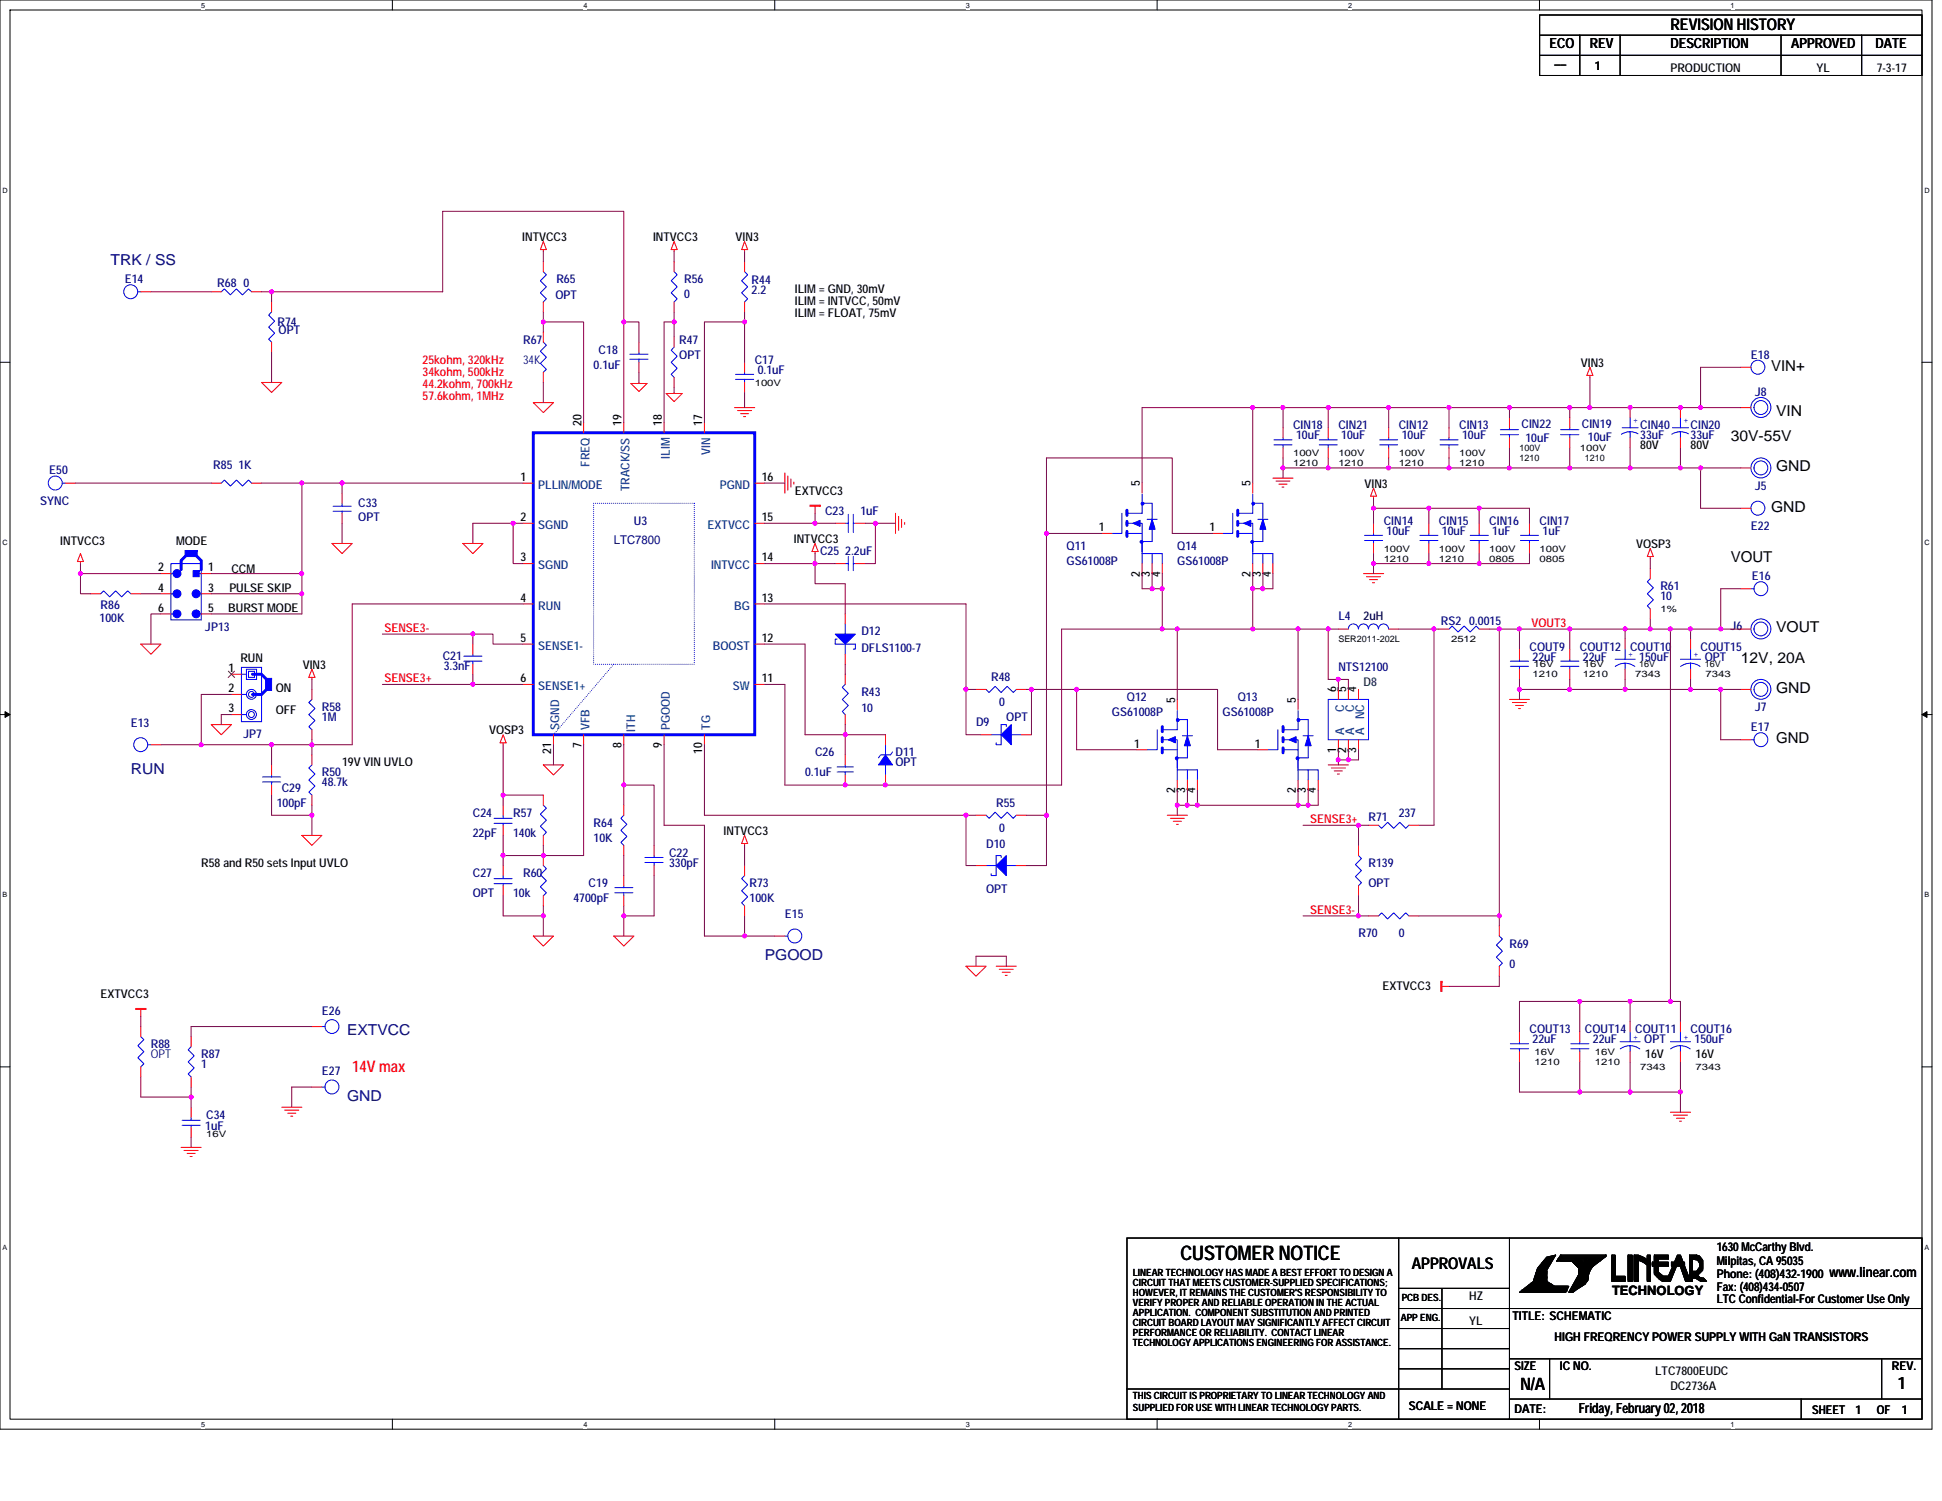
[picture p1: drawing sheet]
<svg xmlns="http://www.w3.org/2000/svg" width="279mm" height="216mm" viewBox="0 0 279 216" stroke-linecap="round" stroke-linejoin="round" font-family="sans-serif">
<defs><g id="words">
<text font-size="2.9" x="169.8" y="181.3">CUSTOMER NOTICE</text>
<g font-size="2.5">
<text x="218.8" y="200">N/A</text>
<text x="273" y="199.9">1</text>
</g>
<g font-size="2.3">
<text x="240.3" y="4.3">REVISION HISTORY</text>
<text x="203.1" y="182.6">APPROVALS</text>
</g>
<text font-size="2.3" fill="#f00" x="50.7" y="154.2">14V max</text>
<g font-size="2.2" fill="#000080">
<text x="15.9" y="38.1">TRK / SS</text>
<text x="18.8" y="111.4">RUN</text>
<text x="110" y="138">PGOOD</text>
<text x="49.9" y="148.9">EXTVCC</text>
<text x="49.9" y="158.3">GND</text>
</g>
<g font-size="2.2">
<text x="254.8" y="53.3">VIN+</text>
<text x="255.5" y="59.9">VIN</text>
<text x="249" y="63.5">30V-55V</text>
<text x="255.5" y="67.8">GND</text>
<text x="254.8" y="73.6">GND</text>
<text x="249" y="80.8">VOUT</text>
<text x="250.5" y="95.3">12V, 20A</text>
<text x="255.5" y="91">VOUT</text>
<text x="255.5" y="99.7">GND</text>
<text x="255.5" y="106.9">GND</text>
</g>
<g font-size="2">
<text x="222.9" y="6.9">ECO</text>
<text x="228.7" y="6.9">REV</text>
<text x="240.3" y="6.9">DESCRIPTION</text>
<text x="257.7" y="6.9">APPROVED</text>
<text x="269.9" y="6.9">DATE</text>
<text x="263.2" y="183.7">www.linear.com</text>
<text x="227.2" y="203.2">Friday, February 02, 2018</text>
</g>
<text font-size="1.9" x="231.9" y="186.3">TECHNOLOGY</text>
<g font-size="1.7">
<text x="223.7" y="9.2">__</text>
<text x="229.5" y="10">1</text>
<text x="240.3" y="10.3">PRODUCTION</text>
<text x="261.3" y="10.3">YL</text>
<text x="270" y="10.3">7-3-17</text>
<text x="75.1" y="34.6">INTVCC3</text>
<text x="94" y="34.6">INTVCC3</text>
<text x="105.8" y="34.6">VIN3</text>
<text x="114.4" y="42.2">ILIM = GND, 30mV</text>
<text x="114.4" y="43.9">ILIM = INTVCC, 50mV</text>
<text x="114.4" y="45.7">ILIM = FLOAT, 75mV</text>
<text x="227.4" y="52.7">VIN3</text>
<text x="83.7" y="61.2" transform="rotate(-90 83.7 61.2)">20</text>
<text x="89.4" y="61.2" transform="rotate(-90 89.4 61.2)">19</text>
<text x="95.2" y="61.2" transform="rotate(-90 95.2 61.2)">18</text>
<text x="101" y="61.2" transform="rotate(-90 101 61.2)">17</text>
<text x="236" y="64.6">80V</text>
<text x="243.2" y="64.6">80V</text>
<text x="74.9" y="69.2">1</text>
<text x="109.6" y="69.2">16</text>
<text x="114.4" y="71.1">EXTVCC3</text>
<text x="164" y="69.9" transform="rotate(-90 164 69.9)">5</text>
<text x="179.9" y="69.9" transform="rotate(-90 179.9 69.9)">5</text>
<text x="196.3" y="70.1">VIN3</text>
<text x="74.9" y="75">2</text>
<text x="109.6" y="75">15</text>
<text x="158.1" y="76.4">1</text>
<text x="174" y="76.4">1</text>
<text x="8.7" y="78.4">INTVCC3</text>
<text x="22.7" y="82.2">2</text>
<text x="25.3" y="78.4">MODE</text>
<text x="30" y="82.2">1</text>
<text x="33.3" y="82.4">CCM</text>
<text x="74.9" y="80.8">3</text>
<text x="109.6" y="80.8">14</text>
<text x="114.2" y="78.1">INTVCC3</text>
<text x="164" y="82.9" transform="rotate(-90 164 82.9)">2</text>
<text x="165.4" y="82.9" transform="rotate(-90 165.4 82.9)">3</text>
<text x="166.9" y="82.9" transform="rotate(-90 166.9 82.9)">4</text>
<text x="179.9" y="82.9" transform="rotate(-90 179.9 82.9)">2</text>
<text x="181.4" y="82.9" transform="rotate(-90 181.4 82.9)">3</text>
<text x="182.8" y="82.9" transform="rotate(-90 182.8 82.9)">4</text>
<text x="235.4" y="78.8">VOSP3</text>
<text x="22.7" y="85.1">4</text>
<text x="22.7" y="88">6</text>
<text x="30" y="85.1">3</text>
<text x="30" y="88">5</text>
<text x="32.8" y="88.1">BURST MODE</text>
<text x="33" y="85.2">PULSE SKIP</text>
<text x="74.9" y="86.6">4</text>
<text x="109.6" y="86.6">13</text>
<text x="34.6" y="95.2">RUN</text>
<text x="74.9" y="92.3">5</text>
<text x="109.6" y="92.3">12</text>
<text x="32.9" y="96.7">1</text>
<text x="32.9" y="99.6">2</text>
<text x="39.7" y="99.5">ON</text>
<text x="43.6" y="96.2">VIN3</text>
<text x="74.9" y="98.1">6</text>
<text x="109.6" y="98.1">11</text>
<text x="169.1" y="101" transform="rotate(-90 169.1 101)">5</text>
<text x="186.4" y="101" transform="rotate(-90 186.4 101)">5</text>
<text x="192.2" y="99.6" transform="rotate(-90 192.2 99.6)">6</text>
<text x="193.7" y="99.6" transform="rotate(-90 193.7 99.6)">5</text>
<text x="195.1" y="99.6" transform="rotate(-90 195.1 99.6)">4</text>
<text x="32.9" y="102.5">3</text>
<text x="39.7" y="102.7">OFF</text>
<text x="70.4" y="105.6">VOSP3</text>
<text x="83.7" y="107.5" transform="rotate(-90 83.7 107.5)">7</text>
<text x="89.4" y="107.5" transform="rotate(-90 89.4 107.5)">8</text>
<text x="95.2" y="107.5" transform="rotate(-90 95.2 107.5)">9</text>
<text x="163.2" y="107.5">1</text>
<text x="180.6" y="107.5">1</text>
<text x="49.2" y="110.2">19V VIN UVLO</text>
<text x="79.3" y="108.4" transform="rotate(-90 79.3 108.4)">21</text>
<text x="101" y="108.4" transform="rotate(-90 101 108.4)">10</text>
<text x="192.2" y="108.3" transform="rotate(-90 192.2 108.3)">1</text>
<text x="193.7" y="108.3" transform="rotate(-90 193.7 108.3)">2</text>
<text x="195.1" y="108.3" transform="rotate(-90 195.1 108.3)">3</text>
<text x="169.1" y="114.1" transform="rotate(-90 169.1 114.1)">2</text>
<text x="170.5" y="114.1" transform="rotate(-90 170.5 114.1)">3</text>
<text x="172" y="114.1" transform="rotate(-90 172 114.1)">4</text>
<text x="186.4" y="114.1" transform="rotate(-90 186.4 114.1)">2</text>
<text x="187.9" y="114.1" transform="rotate(-90 187.9 114.1)">3</text>
<text x="189.3" y="114.1" transform="rotate(-90 189.3 114.1)">4</text>
<text x="29" y="124.7">R58 and R50 sets Input UVLO</text>
<text x="104.1" y="120.1">INTVCC3</text>
<text x="14.5" y="143.5">EXTVCC3</text>
<text x="198.9" y="142.4">EXTVCC3</text>
<text x="236.7" y="152.2">16V</text>
<text x="243.9" y="152.2">16V</text>
<text x="247" y="185.7">Fax: (408)434-0507</text>
<text x="247" y="181.9">Milpitas, CA 95035</text>
<text x="247" y="183.8">Phone: (408)432-1900</text>
<text x="247" y="180">1630 McCarthy Blvd.</text>
<text x="211.4" y="190.6">YL</text>
<text x="211.4" y="187">HZ</text>
<text x="217.6" y="189.9">TITLE: SCHEMATIC</text>
<text x="247" y="187.4">LTC Confidential-For Customer Use Only</text>
<text x="217.9" y="197.1">SIZE</text>
<text x="223.7" y="192.9">HIGH FREQRENCY POWER SUPPLY WITH GaN TRANSISTORS</text>
<text x="224.4" y="197.1">IC NO.</text>
<text x="238.1" y="197.8">LTC7800EUDC</text>
<text x="272.2" y="197.1">REV.</text>
<text x="202.7" y="202.9">SCALE = NONE</text>
<text x="217.9" y="203.2">DATE:</text>
<text x="240.3" y="200">DC2736A</text>
<text x="260.7" y="203.3">SHEET</text>
<text x="267" y="203.3">1</text>
<text x="270" y="203.3">OF</text>
<text x="273.6" y="203.3">1</text>
</g>
<g font-size="1.7" fill="#000080">
<text x="17.9" y="40.7">E14</text>
<text x="31.3" y="41.3">R68 0</text>
<text x="80.1" y="40.7">R65</text>
<text x="98.4" y="40.7">R56</text>
<text x="108.1" y="40.9">R44</text>
<text x="39.9" y="46.8">R74</text>
<text x="79.9" y="43.1">OPT</text>
<text x="98.4" y="42.9">0</text>
<text x="108.1" y="42.3">2.2</text>
<text x="40.1" y="48.1">OPT</text>
<text x="75.3" y="49.4">R67</text>
<text x="75.3" y="52.3">34K</text>
<text x="85.4" y="53">0.1uF</text>
<text x="86.1" y="50.9">C18</text>
<text x="97.7" y="49.4">R47</text>
<text x="97.7" y="51.6">OPT</text>
<text x="108.6" y="52.3">C17</text>
<text x="109" y="53.8">0.1uF</text>
<text x="251.9" y="51.6">E18</text>
<text x="252.5" y="56.9">J8</text>
<text x="186" y="61.7">CIN18</text>
<text x="186.5" y="63.2">10uF</text>
<text x="192.6" y="61.7">CIN21</text>
<text x="193" y="63.2">10uF</text>
<text x="201.2" y="61.7">CIN12</text>
<text x="201.7" y="63.2">10uF</text>
<text x="209.9" y="61.7">CIN13</text>
<text x="210.4" y="63.2">10uF</text>
<text x="218.9" y="61.6">CIN22</text>
<text x="219.5" y="63.6">10uF</text>
<text x="227.6" y="61.6">CIN19</text>
<text x="228.5" y="63.5">10uF</text>
<text x="236" y="61.7">CIN40</text>
<text x="236" y="63.2">33uF</text>
<text x="243.2" y="61.7">CIN20</text>
<text x="243.2" y="63.2">33uF</text>
<text x="7.1" y="68.2">E50</text>
<text x="30.7" y="67.5">R85 1K</text>
<text x="252.5" y="70.4">J5</text>
<text x="5.8" y="72.6">SYNC</text>
<text x="51.5" y="72.9">C33</text>
<text x="51.5" y="74.9">OPT</text>
<text x="91.2" y="75.5">U3</text>
<text x="118.7" y="74">C23</text>
<text x="123.8" y="74">1uF</text>
<text x="199.1" y="75.5">CIN14</text>
<text x="199.5" y="76.9">10uF</text>
<text x="207" y="75.5">CIN15</text>
<text x="207.5" y="76.9">10uF</text>
<text x="214.3" y="75.5">CIN16</text>
<text x="214.7" y="76.9">1uF</text>
<text x="221.5" y="75.5">CIN17</text>
<text x="221.9" y="76.9">1uF</text>
<text x="251.9" y="76.2">E22</text>
<text x="88.3" y="78.3">LTC7800</text>
<text x="118" y="79.8">C25 2.2uF</text>
<text x="153.5" y="79.1">Q11</text>
<text x="153.5" y="81.3">GS61008P</text>
<text x="169.4" y="79.1">Q14</text>
<text x="169.4" y="81.3">GS61008P</text>
<text x="252.1" y="83.4">E16</text>
<text x="14.3" y="89.5">100K</text>
<text x="14.5" y="87.7">R86</text>
<text x="192.6" y="89.2">L4</text>
<text x="207.3" y="90">RS2 0.0015</text>
<text x="238.9" y="84.9">R61</text>
<text x="238.9" y="86.3">10</text>
<text x="29.5" y="90.8">JP13</text>
<text x="63.7" y="94.9">C21</text>
<text x="123.9" y="91.4">D12</text>
<text x="123.9" y="93.7">DFLS1100-7</text>
<text x="220" y="93.6">COUT9</text>
<text x="220.5" y="95">22uF</text>
<text x="227.3" y="93.6">COUT12 COUT10</text>
<text x="227.7" y="95">22uF</text>
<text x="235.8" y="95">150uF</text>
<text x="244.7" y="93.6">COUT15</text>
<text x="245.3" y="95">OPT</text>
<text x="249" y="90.7">J6</text>
<text x="63.8" y="96.3">3.3nF</text>
<text x="123.9" y="100.1">R43</text>
<text x="142.6" y="97.9">R48</text>
<text x="143.8" y="101.5">0</text>
<text x="162.1" y="100.8">Q12</text>
<text x="178.1" y="100.8">Q13</text>
<text x="192.6" y="96.5">NTS12100</text>
<text x="18.8" y="104.6">E13</text>
<text x="35" y="106.2">JP7</text>
<text x="46.3" y="102.3">R58</text>
<text x="46.3" y="103.7">1M</text>
<text x="123.9" y="102.4">10</text>
<text x="140.4" y="104.4">D9</text>
<text x="144.8" y="103.7">OPT</text>
<text x="160" y="103">GS61008P</text>
<text x="175.9" y="103">GS61008P</text>
<text x="251.9" y="105.2">E17</text>
<text x="252.5" y="102.3">J7</text>
<text x="40.5" y="113.9">C29</text>
<text x="46.3" y="111.7">R50</text>
<text x="46.3" y="113.1">48.7k</text>
<text x="115.8" y="111.7">0.1uF</text>
<text x="117.3" y="108.8">C26</text>
<text x="128.8" y="108.8">D11</text>
<text x="128.8" y="110.2">OPT</text>
<text x="39.8" y="116">100pF</text>
<text x="68" y="117.5">C24</text>
<text x="73.8" y="117.5">R57</text>
<text x="85.4" y="118.9">R64</text>
<text x="143.3" y="116">R55</text>
<text x="143.8" y="119.6">0</text>
<text x="196.9" y="118">R71</text>
<text x="201.2" y="117.5">237</text>
<text x="68" y="120.4">22pF</text>
<text x="73.8" y="120.4">140k</text>
<text x="85.4" y="121.1">10K</text>
<text x="96.3" y="123.3">C22</text>
<text x="96.3" y="124.7">330pF</text>
<text x="141.9" y="122">D10</text>
<text x="196.9" y="124.7">R139</text>
<text x="68" y="126.2">C27</text>
<text x="68" y="129.1">OPT</text>
<text x="73.8" y="129.1">10k</text>
<text x="75.3" y="126.2">R60</text>
<text x="82.5" y="129.8">4700pF</text>
<text x="84.7" y="127.6">C19</text>
<text x="107.8" y="127.6">R73</text>
<text x="107.8" y="129.8">100K</text>
<text x="141.9" y="128.5">OPT</text>
<text x="196.9" y="127.6">OPT</text>
<text x="112.9" y="132.1">E15</text>
<text x="195.5" y="134.8">R70</text>
<text x="201.2" y="134.8">0</text>
<text x="217.2" y="136.3">R69</text>
<text x="217.2" y="139.2">0</text>
<text x="46.3" y="146">E26</text>
<text x="220" y="148.6">COUT13</text>
<text x="228" y="148.6">COUT14 COUT11</text>
<text x="243.2" y="148.6">COUT16</text>
<text x="21.7" y="150.8">R88</text>
<text x="21.7" y="152.2">OPT</text>
<text x="29" y="152.2">R87</text>
<text x="29" y="153.7">1</text>
<text x="46.3" y="154.7">E27</text>
<text x="220.5" y="150.1">22uF</text>
<text x="229.2" y="150.1">22uF</text>
<text x="236.6" y="150.1">OPT</text>
<text x="243.8" y="150.1">150uF</text>
<text x="29.7" y="160.9">C34</text>
<text x="29.5" y="162.5">1uF</text>
</g>
<g font-size="1.7" fill="#f00">
<text x="60.8" y="52.3">25kohm, 320kHz</text>
<text x="60.8" y="54.1">34kohm, 500kHz</text>
<text x="60.8" y="55.8">44.2kohm, 700kHz</text>
<text x="60.8" y="57.5">57.6kohm, 1MHz</text>
<text x="55.3" y="90.9">SENSE3-</text>
<text x="220.3" y="90.2">VOUT3</text>
<text x="55.3" y="98.1">SENSE3+</text>
<text x="188.5" y="118.4">SENSE3+</text>
<text x="188.5" y="131.4">SENSE3-</text>
</g>
<g font-size="1.7" fill="#004080">
<text x="96.4" y="66" transform="rotate(-90 96.4 66)">ILIM</text>
<text x="102.2" y="65.5" transform="rotate(-90 102.2 65.5)">VIN</text>
<text x="77.4" y="70.3">PLLIN/MODE</text>
<text x="84.8" y="67.1" transform="rotate(-90 84.8 67.1)">FREQ</text>
<text x="90.6" y="70.6" transform="rotate(-90 90.6 70.6)">TRACK/SS</text>
<text x="103.5" y="70.3">PGND</text>
<text x="77.4" y="76.1">SGND</text>
<text x="101.8" y="76.1">EXTVCC</text>
<text x="77.4" y="81.9">SGND</text>
<text x="102.3" y="81.9">INTVCC</text>
<text x="77.4" y="87.7">RUN</text>
<text x="105.6" y="87.7">BG</text>
<text x="77.4" y="93.5">SENSE1-</text>
<text x="102.6" y="93.5">BOOST</text>
<text x="77.4" y="99.3">SENSE1+</text>
<text x="105.5" y="99.3">SW</text>
<text x="80.5" y="105" transform="rotate(-90 80.5 105)">SGND</text>
<text x="84.8" y="105" transform="rotate(-90 84.8 105)">VFB</text>
<text x="91.4" y="105.2" transform="rotate(-90 91.4 105.2)">ITH</text>
<text x="96.4" y="105" transform="rotate(-90 96.4 105)">PGOOD</text>
<text x="102.2" y="105" transform="rotate(-90 102.2 105)">TG</text>
<text x="193.4" y="105.7" transform="rotate(-90 193.4 105.7)">A</text>
<text x="193.4" y="102.4" transform="rotate(-90 193.4 102.4)">C</text>
<text x="194.8" y="105.7" transform="rotate(-90 194.8 105.7)">A</text>
<text x="194.8" y="102.4" transform="rotate(-90 194.8 102.4)">C</text>
<text x="196.3" y="105.7" transform="rotate(-90 196.3 105.7)">A NC</text>
</g>
<text font-size="1.7" fill="#000040" x="196.2" y="89.2">2uH</text>
<text font-size="1.7" fill="#004040" x="196.2" y="98.6">D8</text>
<g font-size="1.4">
<text x="163" y="183.6">LINEAR TECHNOLOGY HAS MADE A BEST EFFORT TO DESIGN A</text>
<text x="163" y="185">CIRCUIT THAT MEETS CUSTOMER-SUPPLIED SPECIFICATIONS;</text>
<text x="163" y="186.5">HOWEVER, IT REMAINS THE CUSTOMER'S RESPONSIBILITY TO</text>
<text x="163" y="187.9">VERIFY PROPER AND RELIABLE OPERATION IN THE ACTUAL</text>
<text x="163" y="189.4">APPLICATION. COMPONENT SUBSTITUTION AND PRINTED</text>
<text x="163" y="190.8">CIRCUIT BOARD LAYOUT MAY SIGNIFICANTLY AFFECT CIRCUIT</text>
<text x="201.5" y="190">APP ENG.</text>
<text x="201.7" y="187.1">PCB DES.</text>
<text x="163" y="192.2">PERFORMANCE OR RELIABILITY. CONTACT LINEAR</text>
<text x="163" y="193.7">TECHNOLOGY APPLICATIONS ENGINEERING FOR ASSISTANCE.</text>
<text x="163" y="201.3">THIS CIRCUIT IS PROPRIETARY TO LINEAR TECHNOLOGY AND</text>
<text x="163" y="203">SUPPLIED FOR USE WITH LINEAR TECHNOLOGY PARTS.</text>
</g>
<g font-size="1.3">
<text x="108.6" y="55.5">100V</text>
<text x="186" y="65.6">100V</text>
<text x="192.6" y="65.6">100V</text>
<text x="201.2" y="65.6">100V</text>
<text x="209.9" y="65.6">100V</text>
<text x="218.6" y="64.9">100V</text>
<text x="227.3" y="64.9">100V</text>
<text x="186" y="67">1210</text>
<text x="192.6" y="67">1210</text>
<text x="201.2" y="67">1210</text>
<text x="209.9" y="67">1210</text>
<text x="218.6" y="66.3">1210</text>
<text x="228" y="66.3">1210</text>
<text x="199.1" y="79.3">100V</text>
<text x="199.1" y="80.8">1210</text>
<text x="207" y="79.3">100V</text>
<text x="207" y="80.8">1210</text>
<text x="214.3" y="79.3">100V</text>
<text x="214.3" y="80.8">0805</text>
<text x="221.5" y="79.3">100V</text>
<text x="221.5" y="80.8">0805</text>
<text x="238.9" y="88">1%</text>
<text x="192.6" y="92.4">SER2011-202L</text>
<text x="208.8" y="92.4">2512</text>
<text x="220.6" y="96">16V</text>
<text x="227.9" y="96">16V</text>
<text x="235.8" y="96">16V</text>
<text x="245.3" y="96">16V</text>
<text x="220.5" y="97.4">1210</text>
<text x="227.7" y="97.4">1210</text>
<text x="235.3" y="97.4">7343</text>
<text x="245.4" y="97.4">7343</text>
<text x="220.8" y="151.7">16V</text>
<text x="220.8" y="153.2">1210</text>
<text x="229.5" y="151.7">16V</text>
<text x="229.5" y="153.2">1210</text>
<text x="236" y="153.9">7343</text>
<text x="243.9" y="153.9">7343</text>
<text x="29.7" y="163.6">16V</text>
</g>
<g font-size="1.3" fill="#00f">
<text x="235" y="60.8">+</text>
<text x="242.2" y="60.8">+</text>
<text x="234.3" y="94.6">+</text>
<text x="243.6" y="94.6">+</text>
<text x="235" y="149.6">+</text>
<text x="242.2" y="149.6">+</text>
</g>
<g font-size="1">
<text x="28.9" y="1.1">5</text>
<text x="83.9" y="1.1">4</text>
<text x="139" y="1.1">3</text>
<text x="194" y="1.1">2</text>
<text x="249" y="1.1">1</text>
<text x=".4" y="27.7">D</text>
<text x="276.9" y="27.7">D</text>
<text x=".4" y="78.4">C</text>
<text x="276.9" y="78.4">C</text>
<text x=".4" y="129.1">B</text>
<text x="276.9" y="129.1">B</text>
<text x=".4" y="179.7">A</text>
<text x="276.9" y="179.7">A</text>
<text x="28.9" y="205.2">5</text>
<text x="83.9" y="205.2">4</text>
<text x="139" y="205.2">3</text>
<text x="194" y="205.2">2</text>
<text x="249" y="205.2">1</text>
</g>
</g></defs>
<path d="M0 0h278v205.6h-278zM1.4 1.4h275.1v202.7h-275.1z" fill="none" stroke="#000" stroke-width=".14"/>
<g fill="#fff">
<path d="M28.9 .1h.6v1.2h-.6z"/>
<path d="M28.9 204.3h.6v1.1h-.6z"/>
</g>
<path d="M56.5 0v1.4M56.5 204.1v1.5" fill="none" stroke="#000" stroke-width=".14"/>
<g fill="#fff">
<path d="M83.9 .1h.6v1.2h-.6z"/>
<path d="M83.9 204.3h.6v1.1h-.6z"/>
</g>
<path d="M111.5 0v1.4M111.5 204.1v1.5" fill="none" stroke="#000" stroke-width=".14"/>
<g fill="#fff">
<path d="M139 .1h.5v1.2h-.5z"/>
<path d="M139 204.3h.5v1.1h-.5z"/>
</g>
<path d="M166.5 0v1.4M166.5 204.1v1.5" fill="none" stroke="#000" stroke-width=".14"/>
<g fill="#fff">
<path d="M194 .1h.5v1.2h-.5z"/>
<path d="M194 204.3h.5v1.1h-.5z"/>
</g>
<path d="M221.5 0v1.4M221.5 204.1v1.5" fill="none" stroke="#000" stroke-width=".14"/>
<g fill="#fff">
<path d="M249 .1h.6v1.2h-.6z"/>
<path d="M249 204.3h.6v1.1h-.6z"/>
<path d="M.4 26.8h.7v1.1h-.7z"/>
<path d="M276.9 26.8h.7v1.1h-.7z"/>
<path d="M.4 77.4h.7v1.2h-.7z"/>
<path d="M276.9 77.4h.7v1.2h-.7z"/>
</g>
<path d="M0 52.1h1.4M276.5 52.1h1.5" fill="none" stroke="#000" stroke-width=".14"/>
<g fill="#fff">
<path d="M.4 128.1h.6v1.2h-.6z"/>
<path d="M276.9 128.1h.7v1.2h-.7z"/>
</g>
<path d="M0 102.8h1.4M276.5 102.8h1.5" fill="none" stroke="#000" stroke-width=".14"/>
<path d="M.7 102.4l.7 .4-.7 .4zM276.5 102.8l.7-.4v.8z" fill="#000" stroke="#000" stroke-width=".14"/>
<g fill="#fff">
<path d="M.4 178.8h.6v1.2h-.6z"/>
<path d="M276.9 178.8h.7v1.2h-.7z"/>
</g>
<g fill="none" stroke="#000" stroke-width=".14">
<path d="M221.5 8h55M221.5 2.2h55v8.7h-55zM221.5 5.1h55M227.3 5.1v5.8M233.1 5.1v5.8M256.2 5.1v5.8M267.8 5.1v5.8M0 153.5h1.4M276.5 153.5h1.5M162.1 178.1h114.4v26h-114.4zM201.2 178.1v26M217.2 178.1v26"/>
<path d="M162.1 199.8h55.1M201.2 188.2h75.3M201.2 185.3h16M201.2 191.1h16M201.2 194h16M201.2 196.9h16M207.5 185.3v14.5M217.2 195.5h59.3M220.2 185.3l4.8 .2M220.2 185.5l4.8 .1M221.4 183l-.5 1.4-1.7 1.3 5.9 .2 .3-.4h-1.7l-1.5-1.1v-1.5l1.2-1.9-1.6 1.9-.6 1.5-1.2 .9M221.5 185h.7"/>
<path d="M221.5 185.2h.7M221.7 182.9l-.5 1.1M221.8 183l-.6 1.6-1.2 .9M221.8 183.6l-.4 1.1M221.8 184l-.1 .4M221.9 182.9v1.5l1.2 .9M221.9 184.6l-1.1 .6M221.9 184.6l1.2 .9M221.9 184.7l-1.1 .6M221.9 183v1.6M222.4 182.7l1.3-2-1.2 .3-1.3 1.6-.6 1.7-2 1.6h6.7l.4-.9h-2l-1.2-.7v-1.6l1.3-2.2-1.3 .3-1.3 1.6-.6 1.7M222.5 182.9v1.5l1.2 .8"/>
<path d="M222.7 181.4l-.9 1M222.7 181h.7v.1h-1v.2h.7v.1h-1v.1h1v.2h-1.3v.1h1.1v.2h-1.2v.1h1v.3h-1.2v-.1h.9v.3h.1h-1.3v.1h1.3v.3h-1.4v-.1h1.4v.4h-1.6v-.2h1.5v.5v-.2h-1.5v.2h1.6v.3v-.2h-1.7v.2h1.6v.1h-1.6v.2h1.7v.1h-1.9v.1h2.1v.2h-2.5v.1h3v.2h-3.3v.1h5.7v.2h-6v.1h5.8h-6.1v.2h6.1v.2v-.1h-6.5v.1h6.4M222.9 195.5v5.7M223.1 180.8h.4M223.2 181l-.7 .3-1.1 1.6-.5 1.4-1.7 1.3 5.9 .1 .3-.4h-1.7l-1.5-1v-1.6l1.2-1.9-1.6 1.9M223.2 180.8l-.1 .2-.6 .1-1.1 1.6M224.1 181.3h.4M224.1 181.1h6.2M224.3 181h6.3M224.4 180.8h6.2M224.4 181.3h5.5M224.5 180.5l-.5 .9h2.1l1.1 1v.9l-1.5 2.6h.6l1.7-1.2 .5-.5"/>
<path d="M224.5 180.5v.2h6.6M224.5 180.5h6.6M224.5 181.4h5.5M226.1 181.3l1.3 1M226.1 185.2h1.1M226.1 185.3h.8M226.3 184.9h1.3M226.3 185h1.1M226.3 181.4l1.1 1.2-.1 .8-1 1.8M226.4 184.7h1.5M226.6 181.1l.8 .9M226.6 184.4h1.4"/>
<path d="M226.6 184.6h1.4M226.7 184.3h1.6M226.7 181l1 .8M226.9 184.2h1.4M227 183.7h1.5M227.2 182.6v.8M227.2 181.5l.5 .6M227.2 181.1l.7 1.2M227.2 182.1h1.7M227.2 183.6h1.1M227.3 182.3h1.4M227.3 183h1.3"/>
<path d="M227.3 183.4h1.2M227.3 182.6v.5l-1.5 2.8M227.4 182.6h.9v1.4l-.6 .9-1.4 .8h-.3v-.2M227.4 182.9h.9M227.4 183.1h.8M227.4 182.7h1.3M227.4 182.4h1.3M227.6 182.3v1l-1.5 2.3M228 181l-.1 1.9M228 181.5l-.3 2.2-.7 1M228 182.4v1.3l-.6 .7M228.2 184l-.5 .6-1.3 1h-.4"/>
<path d="M228.3 181l-.3 .7-.3 2.2-.7 1M228.5 182.1v1.2h-1.2M228.5 182.9v1.1h-1.6M228.6 182.4v.7M228.9 182.3l-.2 .3M228.9 182.4l-.6 1M228.9 181l-1 .8-.5-.5M228.9 181.1l-.6 .6M229.2 181.7h-2.3l.7 .7v1l-1.5 2.3M229.5 181.5l-1.3 .9v1.3M229.5 181l-1.5 1M229.5 181.7l-1.3 .9v1.3l-.5 .5-1.3 1.1"/>
<path d="M229.5 181.1l-1.2 .7M229.6 181.5h-3.3l1.1 1.2v.3l-1.3 2.5M229.6 181.7l-1.6 1.2v1.1l-1.3 1.2h-.3l1.2-1.5h-.2v-1.3l-.5-.6h2.3M229.9 181.1l-1.7 1 .7-.6M230.2 181.4a3.1 3.1 0 0 0-1.7 2.7M231.1 180.5v.2M231.1 180.5l-1.9 1.5h-2.3M231.1 180.7l-2.6 2v1.2h-1.5M231.9 180.7h.5v3h1.4v.6h-1.9zM231.9 184.3h.3M232.1 181v3M232.1 180.8v3.1"/>
<path d="M232.2 181v3.2h-.3v-3.7h.5v3.1h1.4v.5h-1.9M232.2 180.8v3.2h1.5M232.2 183.9h1.5M234.3 180.7h.5v3.6h-.5zM234.3 180.5h.5v3.6h-.5zM234.4 180.7v3.3M234.4 180.8v3.4M234.5 180.7v3.6M234.7 180.7v3.3M234.7 180.8v3.4M235.1 180.5h.6l.7 .3 .6 .5v-.8h.4v3.6h-.4v-2.3l-.6-.4-.7-.3v3h-.6zM235.1 180.7h.6l.7 .3 .6 .4v-.7h.4v3.6h-.4v-2.3l-.6-.5-.7-.2v3h-.6z"/>
<path d="M235.3 180.7v3.3h.2v-3.2h.8v.2h-.8h1.2v.1h-1.2h1.4v.2h-.8v.1h1.1v-.7h.1v3.5h-.1v-2.8M235.4 180.7v3.3M235.4 181l1.2 .4 .7 .6M237.3 181.8l-.7-.5-1.2-.5v3.3M237.3 180.7v3.5M237.3 180.8v3.5M237.7 181.5h2.3v.5h-2.3zM237.7 181.7h2.3v.4h-2.3zM237.9 181.8h2M237.9 182h2M238 180.5h2v.5h-1.4v2l.7 .6h.7l1.3-3.1h.5l1.1 3.1v.5h-.4l-1-2.8-1.2 2.8h-1.1l-.5-.2-.7-.8zM238 180.7h1.2"/>
<path d="M238 180.7h2v.4h-1.4v2l.7 .6h.7M238 180.8h1.2M238.1 180.7v2.6h.5h-.2v-2.5M239 180.8h.9h-.7M239 180.7h.9M239.2 180.8h-.9v2.3l1 .9 .9-.1 1.3-3.1M239.9 181h-1.6v2.3l1 .8 .9-.1M240.5 181.7h1.9v.4h-1.9v-.6h1.9v.5h-1.9M240.6 183.6h-2.2v.1h2.1v.2h-1.8v.1h1.6M240.6 181.8h1.8M240.6 182h1.8M241.3 180.7h.5v.3h-.5z"/>
<path d="M241.3 180.8l-1.3 3.1M241.3 180.7h.5l1.1 3v.6h-.4l-1-2.9-1.2 2.9h-1.1l-.5-.3-.7-.7v-2.6M241.5 180.7l.3 .1-.5 .2v-.2h.5v.3h-.6v.2M241.5 181.1l-1.3 3.1M241.6 180.7l1.3 3.2M241.6 181.1l1.2 3.2M241.6 181.3l1 3M241.8 181l1 3M241.8 181.1l1 3M243.4 180.8h.8l.5 .5 .1 1-1 1 1.2 .7M243.4 181v3M243.4 180.8h-.2v3.1"/>
<path d="M243.4 180.7h.5M243.4 180.8h.5M243.4 181h.8M243.4 181h-.2v3M243.4 181.1v3M243.5 182.9h.6l.4-.6v-.8l-.3-.4-.7-.1v3.2h-.4v-3.7h1l.4 .2 .5 .6v1.3l-.8 .7M243.5 183.6h.7l.6 .4h.5M243.5 183.4h.6M244.2 181l.3 .3 .2 1.3M244.2 181.1l.3 .3M244.2 181l.5 .4 .1 1M244.5 180.8l-.4-.1h-1v3.6h.4v-3.2l.7 .2 .3 .4v.7l-.4 .6h-.6"/>
<path d="M244.5 180.8l.5 .6-.2 .3v.7M244.5 180.8l.3 .6M244.5 181l.3 .5M244.7 181.7v.7M244.7 181.5v.8M244.8 182.4l-.7 .7h-.6M244.8 184.1l-.6-.4h-.7h.4l.8 .5h.7M244.8 182.4l-1 1 1.2 .7M244.8 181.8l.2-.3-.2 1.1-.7 .7h-.6M245 181.3v1.4l-.8 .7 .3 .3 .6 .2 .4 .4h-.8l-.8-.4h-.4M245 181.7v.7M270.7 195.5v5.7"/>
<path d="M217.2 201.2h59.3M259.1 201.2v2.9"/>
</g>
<g fill="none" stroke="#f00" stroke-width=".14">
<path d="M78.2 35.9v.3M78.2 37.6v1.5M78.2 34.7l.4 1.2h-.9zM97 37.6v1.5M97 35.9v.3M97 34.7l.4 1.2h-.8zM107.1 34.7l.5 1.2h-.9zM107.1 35.9v.3M107.1 37.6v1.5M20.3 42h1.4M30.4 42h1.4M36.2 42h1.4"/>
<path d="M37.6 55h2.9l-1.4 1.5zM39.1 49.2v1.5M39.1 43.4v1.5M76.7 57.9h2.9l-1.4 1.5zM78.2 53.6v1.4M78.2 47.8v1.4M78.2 43.4v1.5M90.8 55.2h2.3l-1.2 1.1zM91.9 49.2v1.5M91.9 52.1v1.5M91.9 55v.2M95.8 56.6h2.3l-1.1 1.2z"/>
<path d="M97 56.5v.1M97 43.4v1.5M97 48.5v1.4M97 54.3v1.4M105.7 58.6h2.9M106.1 59.1h2M106.6 59.5h1.1M107 59.9h.3M107.1 43.4v1.5M107.1 55v1.5M107.1 52.1v1.5M228.7 52.8l.5 1.2h-.9z"/>
<path d="M228.7 54v.3M234.5 58.6v1.5M241.8 58.6v1.5M250.5 52.8h1.4M250.5 58.6h1.4M9.4 69.5h1.5M11.6 79.6l.4 1.2h-.9zM30.4 69.5h1.4M36.2 69.5h1.4M47.8 78.2h2.9l-1.5 1.4zM49.2 73.8v1.5M49.2 70.9v1.5"/>
<path d="M66.6 78.2h2.9l-1.5 1.4zM75.3 69.5h1.4M75.3 75.3h1.4M84 60.8v1.5M89.7 60.8v1.5M95.5 60.8v1.5M101.3 60.8v1.5M108.6 69.5h1.4M108.6 75.3h1.4M112.9 68v2.9M113.3 68.5v2M113.8 68.9v1.2"/>
<path d="M114.2 69.3v.3M117.3 72.8v1M117.3 79.3v.3M117.3 78.2l.4 1.1h-.9zM120.2 75.3h1.4M123.1 75.3h1.4M128.8 73.8v2.9M129.3 74.3v2M129.7 74.7v1.2M130.2 75.1v.3M158.5 76.7h1.5M164.3 69.5v1.4"/>
<path d="M174.5 76.7h1.4M180.2 69.5v1.4M183.1 68.8h2.9M183.6 69.2h2M184 69.6h1.2M184.4 70.1h.3M184.6 64.4v1.5M184.6 61.5v1.5M191.1 64.4v1.5M191.1 61.5v1.5M197.6 78.2v1.4M197.6 75.3v1.4"/>
<path d="M197.6 70.2l.5 1.2h-.9zM197.6 71.4v.2M199.8 64.4v1.5M199.8 61.5v1.5M205.6 78.2v1.4M205.6 75.3v1.4M208.5 64.4v1.5M208.5 61.5v1.5M212.8 78.2v1.4M212.8 75.3v1.4M217.2 60.1v1.4M217.2 63v1.4"/>
<path d="M220 78.2v1.4M220 75.3v1.4M225.8 60.1v1.4M225.8 63v1.4M234.5 63v1.4M237.4 78.9l.5 1.2h-.9zM241.8 63v1.4M250.5 73.1h1.4M250.5 67.3h1.4M11.6 80.8v.3M13 85.4h1.5M18.8 85.4h1.5"/>
<path d="M20.3 92.6h2.9l-1.5 1.5zM23.2 82.5h1.4M23.2 85.4h1.4M23.2 88.3h1.4M29 82.5h1.4M29 85.4h1.4M29 88.3h1.4M33.3 97h1.4M33.3 99.9h1.4M44.9 99.2v1.4M44.9 96.3l.4 1.1h-.9zM44.9 97.4v.3"/>
<path d="M68 92.6v1.5M68 95.5v1.5M75.3 81.1h1.4M75.3 86.9h1.4M75.3 92.6h1.4M75.3 98.4h1.4M108.6 81.1h1.4M108.6 86.9h1.4M108.6 92.6h1.4M108.6 98.4h1.4M120.2 81.1h1.4M121.6 97v1.4"/>
<path d="M121.6 88.3v1.4M121.6 94.1v1.4M123.1 81.1h1.4M140.4 99.2h1.5M146.2 99.2h1.5M164.3 81.1v1.4M165.8 81.1v1.4M167.2 81.1v1.4M180.2 81.1v1.4M181.7 81.1v1.4M183.1 81.1v1.4M192.6 99.2v1.4"/>
<path d="M192.6 90.5h1.4M194 99.2v1.4M195.5 99.2v1.4M196.2 82.5h2.9M196.6 83h2M197 83.4h1.2M197.5 83.8h.3M199.8 90.5h1.4M207 90.5h1.5M212.8 90.5h1.5M218.6 96.3v1.4M218.6 93.4v1.4"/>
<path d="M225.8 96.3v1.4M225.8 93.4v1.4M233.8 91.9v1.5M233.8 96.3v1.4M237.4 80.1v.2M237.4 87.6v1.4M237.4 81.8v1.4M243.2 91.9v1.5M243.2 96.3v1.4M250.5 90.5h1.4M250.5 99.2h1.4M250.5 84.7h1.4"/>
<path d="M21.7 107.1h1.5M30.4 104.2h2.9l-1.5 1.5zM33.3 102.8h1.4M39.1 110v1.5M39.1 112.9v1.5M44.9 114.4v1.4M44.9 108.6v1.4M44.9 105v1.4M72.4 115.8v1.5M72.4 118.7v1.5M72.4 106.8v.3M72.4 105.7l.4 1.1h-.9z"/>
<path d="M78.2 114.4v1.4M78.2 110h2.9l-1.5 1.5zM79.6 105.7v1.4M84 105.7v1.4M89.7 115.8v1.5M89.7 105.7v1.4M95.5 105.7v1.4M101.3 105.7v1.4M121.6 102.8v1.4M121.6 108.6v1.4M121.6 111.5v1.4M127.4 111.5v1.4"/>
<path d="M127.4 105.7v1.4M140.4 117.3h1.5M141.2 105.7h1.4M146.2 117.3h1.5M146.9 105.7h1.5M163.6 107.8h1.4M167.9 117.3h2.9M168.4 117.7h2M168.8 118.1h1.2M169.2 118.6h.3M169.4 112.2v1.4M169.4 100.6v1.5"/>
<path d="M170.8 112.2v1.4M172.3 112.2v1.4M181 107.8h1.4M186.8 112.2v1.4M186.8 100.6v1.5M188.2 112.2v1.4M189.7 112.2v1.4M191.1 110h2.9M191.5 110.5h2.1M192 110.9h1.1M192.4 111.3h.3M192.6 106.4v1.4"/>
<path d="M194 106.4v1.4M195.5 106.4v1.4M196.9 118.7h1.4M202.7 118.7h1.4M217.2 100.6h2.8M217.6 101h2M218 101.5h1.2M218.5 101.9h.3M250.5 106.4h1.4M43.4 120.2h2.9l-1.4 1.4zM72.4 127.4v1.4M72.4 124.5v1.4"/>
<path d="M76.7 134.6h2.9l-1.4 1.5zM78.2 123.1v1.4M78.2 128.8v1.5M78.2 120.2v1.4M88.3 134.6h2.9l-1.5 1.5zM89.7 121.6v1.5M89.7 125.9v1.5M89.7 128.8v1.5M94.1 124.5v1.4M94.1 121.6v1.5M107.1 130.3v1.4M107.1 124.5v1.4"/>
<path d="M107.1 120.2l.5 1.1h-.9zM107.1 121.3v.3M111.5 134.6h1.4M139 139h2.9l-1.5 1.4zM140.4 124.5h1.5M143.3 139h2.9M143.8 139.4h2M144.2 139.8h1.2M146.2 124.5h1.5M195.5 127.4v1.4M195.5 121.6v1.5M196.9 131.7h1.4"/>
<path d="M202.7 131.7h1.4M215.7 139v1.4M215.7 133.2v1.4M20.3 145.2v1M20.3 153.5v1.4M20.3 147.7v1.4M27.5 154.9v1.5M27.5 149.1v1.5M27.5 159.3v1.4M40.5 159.3h2.9M41 159.7h2M44.9 147.7h1.4"/>
<path d="M44.9 156.4h1.4M144.6 140.3h.3M207.5 141.9h1M218.6 151.3v1.4M218.6 148.4v1.4M227.3 151.3v1.4M227.3 148.4v1.4M234.5 146.9v1.5M234.5 151.3v1.4M240.3 160h2.9M241.8 146.9v1.5M241.8 151.3v1.4"/>
<path d="M26.1 165h2.9M26.5 165.5h2M26.9 165.9h1.2M27.3 166.3h.3M27.5 162.1v1.5M41.4 160.1h1.2M41.8 160.5h.3M240.8 160.4h2M241.2 160.8h1.2M241.6 161.3h.3"/>
</g>
<g fill="#f00" stroke="#f00" stroke-width=".14">
<path d="M207.3 141.2v1.4h.2v-1.4z" fill-rule="evenodd"/>
<path d="M116.5 72.7v.1h1.5v-.1z" fill-rule="evenodd"/>
<path d="M19.5 145.1v.1h1.5v-.1z" fill-rule="evenodd"/>
</g>
<g fill="none" stroke="#00f" stroke-width=".14">
<path d="M78.2 39.1l.4 .4-.9 .9 .9 .9-.9 .8 .9 .9-.4 .4M97 39.1l.4 .4-.8 .9 .8 .9-.8 .8 .8 .9-.4 .4M107.1 39.1l.5 .4-.9 .9 .9 .9-.9 .8 .9 .9-.5 .4M19.8 42h.5M31.8 42l.5-.4 .8 .8 .9-.8 .9 .8 .9-.8 .4 .4M39.1 44.9l-.4 .4 .8 .9-.8 .9 .8 .8-.8 .9 .4 .4M78.2 49.2l.4 .5-.9 .8 .9 .9-.9 .9 .9 .8-.4 .5M90.6 51.7h2.6M90.6 50.9h2.6M91.9 50.7v.2M91.9 51.7v.4M97 49.9l-.4 .5 .8 .8-.8 .9 .8 .9-.8 .8 .4 .5"/>
<path d="M105.8 54.6h2.6M105.8 53.8h2.6M107.1 53.6v.2M107.1 54.6v.4M9 69.5h.4M31.8 69.5l.5-.5 .8 .9 .9-.9 .9 .9 .9-.9 .4 .5M47.9 72.8h2.6M47.9 73.5h2.6M49.2 73.5v.3M49.2 72.4v.4M121.6 75.3h.4M122 74v2.6"/>
<path d="M122.8 75.3h.3M122.8 74v2.6M161.4 73.8v2.9h-1.4M162.1 75.3h2.2v4M162.1 76.7h2.2M164.3 71.1v2.7h-2.2M164.3 72.4h1.5v3M164.3 78.2v2.9M164.3 79.6h2.9v1.5M165 74.7h1.5M165.8 75.6v2.3h-1.5M165.8 79.6v1.5"/>
<path d="M177.4 73.8v2.9h-1.5M178.1 75.3h2.1v4M178.1 76.7h2.1M180.2 71.1v2.7h-2.1M180.2 72.4h1.5v3M180.2 78.2v2.9M180.2 79.6h2.9v1.5M181 74.7h1.4M181.7 75.6v2.3h-1.5M181.7 79.6v1.5M183.3 64h2.6M183.3 63.3h2.6"/>
<path d="M184.6 63v.3M184.6 64v.4M189.8 64h2.6M189.8 63.3h2.6M191.1 63v.3M191.1 64v.4M196.3 77.7h2.6M196.3 77h2.6M197.6 76.7v.3M197.6 77.7v.5M198.5 64h2.6M198.5 63.3h2.6"/>
<path d="M199.8 63v.3M199.8 64v.4M204.3 77.7h2.6M204.3 77h2.6M205.6 76.7v.3M205.6 77.7v.5M207.2 64h2.6M207.2 63.3h2.6M208.5 63v.3M208.5 64v.4M211.5 77.7h2.6M211.5 77h2.6"/>
<path d="M212.8 76.7v.3M212.8 77.7v.5M215.9 62.5h2.6M215.9 61.8h2.6M217.2 61.5v.3M217.2 62.5v.5M218.8 77.7h2.6M218.8 77h2.6M220 76.7v.3M220 77.7v.5M224.5 62.5h2.7M224.5 61.8h2.7"/>
<path d="M225.8 61.5v.3M225.8 62.5v.5M233.4 61.5h2.3M234.5 62.1v.9M234.5 60.1v1.4M235.7 62.4l-.6-.2-.6-.1-.6 .1-.6 .3M240.6 61.5h2.3M241.8 62.1v.9M241.8 60.1v1.4M242.9 62.4l-.5-.2-.7-.1-.6 .1-.6 .3M14.5 85.4l.4-.4 .9 .9 .8-.9 .9 .9 .9-.9 .4 .4M24.6 81.1h4.4v8.1h-4.4z"/>
<path d="M24.6 82.5h.6M24.6 85.4h.7M24.6 88.3h.6M28.1 82.5h.9M28.1 85.4h.9M28.2 88.3h.8M34.7 96h2.9v7.8h-2.9zM34.7 97h.8M34.7 99.9h.8M35.5 96.3h1.4v1.4h-1.4zM35.8 96.6h.8v.8h-.8zM66.7 95.1h2.6"/>
<path d="M66.7 94.4h2.6M68 94.1v.3M68 95.1v.4M120.4 91.9h-.2v.7h2.9v.8h-.3M121.6 89.7v1.5M121.6 92.6v1.5M121.6 98.4l-.4 .5 .8 .8-.8 .9 .8 .9-.8 .8 .4 .5M121.6 81.1h.4M122 80.1v2M122.8 81.1h.3M122.8 80.1v2M141.9 99.2l.4 .4 .9-.9 .8 .9 .9-.9 .9 .9 .4-.4"/>
<path d="M194 90.5a.72 .72 0 0 1 .7-.8 .72 .72 0 0 1 .7 .8M195.5 90.5a.71 .71 0 0 1 .7-.8 .71 .71 0 0 1 .7 .8M196.9 90.5a.72 .72 0 0 1 .7-.8 .72 .72 0 0 1 .7 .8 .72 .72 0 0 1 .8-.8 .72 .72 0 0 1 .7 .8M208.5 90.5l.4-.5 .9 .9 .9-.9 .8 .9 .9-.9 .4 .5M217.3 95.8h2.6M217.3 95.1h2.6M218.6 94.8v.3M218.6 95.8v.5M224.5 95.8h2.7M224.5 95.1h2.7M225.8 94.8v.3M225.8 95.8v.5"/>
<path d="M232.4 94.8h2.9M232.4 95.9a2.36 2.36 0 0 1 1.4-.5 2.36 2.36 0 0 1 1.4 .5M233.8 95.4v.9M233.8 93.4v1.4M237.4 83.2l-.4 .5 .9 .8-.9 .9 .9 .9-.9 .8 .4 .5M241.8 94.8h2.9M241.8 95.9a2.37 2.37 0 0 1 1.4-.5 2.36 2.36 0 0 1 1.4 .5M243.2 95.4v.9M243.2 93.4v1.4M251.9 84.7h.4M21.3 107.1h.4M34.7 102.8h.8"/>
<path d="M37.8 112.5h2.6M37.8 111.8h2.6M39.1 111.5v.3M39.1 112.5v.4M44.9 110l-.5 .5 .9 .8-.9 .9 .9 .9-.9 .8 .5 .5M44.9 100.6l-.5 .4 .9 .9-.9 .9 .9 .9-.9 .8 .5 .5M71.1 117.7h2.6M71.1 118.4h2.6M72.4 118.4v.3M72.4 117.3v.4M78.2 115.8l.4 .4-.9 .9 .9 .9-.9 .9 .9 .8-.4 .5M89.7 117.3l-.4 .4 .9 .9-.9 .8 .9 .9-.9 .9 .4 .4"/>
<path d="M120.4 111h2.4M120.4 110.3h2.4M121.6 110v.3M121.6 111v.5M127.4 110v1.5M127.4 107.1v1.5M128.4 108.1l-.3 .5h-1.4l-.3 .4M141.9 117.3l.4 .4 .9-.9 .8 .9 .9-.9 .9 .9 .4-.4M142.6 105.7h1.4M144.8 104.5v-.3h-.8v2.9h-.7v-.3M145.5 105.7h1.4M166.5 105v2.8h-1.5"/>
<path d="M167.2 106.4h2.2v4.1M167.2 107.8h2.2M169.4 102.2v2.8h-2.2M169.4 103.5h1.4v3.1M169.4 109.3v2.9M169.4 110.7h2.9v1.5M170.1 105.8h1.5M170.8 106.7v2.3h-1.4M170.8 110.7v1.5M183.9 105v2.8h-1.5M184.6 106.4h2.2v4.1M184.6 107.8h2.2"/>
<path d="M186.8 102.2v2.8h-2.2M186.8 103.5h1.4v3.1M186.8 109.3v2.9M186.8 110.7h2.9v1.5M187.5 105.8h1.4M188.2 110.7v1.5M188.2 106.7v2.3h-1.4M191.1 100.6h5.8v5.8h-5.8zM198.3 118.7l.5 .4 .8-.8 .9 .8 .9-.8 .8 .8 .5-.4M251.9 106.4h.4M71.1 126.4h2.6M71.1 127.1h2.6"/>
<path d="M72.4 127.1v.3M72.4 125.9v.5M78.2 124.5l.4 .4-.9 .9 .9 .9-.9 .9 .9 .8-.4 .4M88.5 128.4h2.6M88.5 127.7h2.6M89.7 127.4v.3M89.7 128.4v.4M92.8 124.1h2.6M92.8 123.3h2.6M94.1 123.1v.2M94.1 124.1v.4M107.1 125.9l-.4 .5 .9 .9-.9 .8 .9 .9-.9 .9 .4 .4"/>
<path d="M112.9 134.6h.4M141.9 124.5h1.4M144 123.3v-.2h-.7v2.8h-.7v-.2M144.8 124.5h1.4M195.5 123.1l.4 .4-.9 .9 .9 .8-.9 .9 .9 .9-.4 .4M198.3 131.7l.5-.4 .8 .9 .9-.9 .9 .9 .8-.9 .5 .4M215.7 134.6l.5 .5-.9 .8 .9 .9-.9 .9 .9 .8-.5 .5M20.3 149.1l.4 .4-.9 .9 .9 .9-.9 .8 .9 .9-.4 .5M27.5 150.6l-.4 .4 .8 .9-.8 .8 .8 .9-.8 .9 .4 .4M46.3 147.7h.5M46.3 156.4h.5M217.3 150.9h2.6"/>
<path d="M217.3 150.1h2.6M218.6 149.8v.3M218.6 150.9v.4M226 150.9h2.6M226 150.1h2.6M227.3 149.8v.3M227.3 150.9v.4M233.1 149.8h2.9M233.1 150.9a2.36 2.36 0 0 1 1.4-.5 2.36 2.36 0 0 1 1.4 .5M234.5 150.4v.9M234.5 148.4v1.4M240.3 149.8h2.9"/>
<path d="M240.3 150.9a2.36 2.36 0 0 1 1.4-.5h.1a2.36 2.36 0 0 1 1.4 .5M241.8 150.4v.9M241.8 148.4v1.4M26.2 161.1h2.6M26.2 161.9h2.6M27.5 161.9v.2M27.5 160.7v.4"/>
<circle cx="18.8" cy="42" r="1.01"/>
<circle cx="252.9" cy="52.8" r="1"/>
<circle cx="253.3" cy="58.6" r="1.44"/>
<circle cx="253.3" cy="58.6" r="1"/>
<circle cx="7.9" cy="69.5" r="1.01"/>
<circle cx="252.9" cy="73.1" r="1"/>
<circle cx="253.3" cy="67.3" r="1.44"/>
<circle cx="253.3" cy="67.3" r="1"/>
<circle cx="36.2" cy="99.9" r=".43"/>
<circle cx="36.2" cy="99.9" r=".72"/>
<circle cx="253.3" cy="84.7" r="1"/>
<circle cx="253.3" cy="90.5" r=".99"/>
<circle cx="253.3" cy="90.5" r="1.44"/>
<circle cx="253.3" cy="99.2" r="1"/>
<circle cx="253.3" cy="99.2" r="1.43"/>
<circle cx="20.2" cy="107.1" r="1.01"/>
<circle cx="36.2" cy="102.8" r=".43"/>
<circle cx="36.2" cy="102.8" r=".72"/>
<circle cx="253.3" cy="106.4" r="1"/>
<circle cx="114.4" cy="134.6" r="1.01"/>
<circle cx="47.8" cy="156.3" r="1.01"/>
<circle cx="47.8" cy="147.7" r="1"/>
</g>
<g fill="#00f" stroke="#00f" stroke-width=".14">
<path d="M143.3 124.5l1.5-1.4v2.8z" fill-rule="evenodd"/>
<path d="M38.2 97.6v1.7h.9v-1.7z" fill-rule="evenodd"/>
<path d="M170.8 105.8l.5 1.5h-.9z" fill-rule="evenodd"/>
<path d="M168.1 106.4l1-.4v.8z" fill-rule="evenodd"/>
<path d="M169.2 108.9h.2v.3h-.2z" fill-rule="evenodd"/>
<path d="M169.3 103.4h.3v.3h-.3z" fill-rule="evenodd"/>
<path d="M188.2 105.8l.4 1.5h-.8z" fill-rule="evenodd"/>
<path d="M185.5 106.4l1-.4v.8z" fill-rule="evenodd"/>
<path d="M186.5 108.9h.3v.3h-.3z" fill-rule="evenodd"/>
<path d="M27.8 82.1v.9h.9v-.9z" fill-rule="evenodd"/>
<path d="M26.6 79.2v.9h1.8v-.9z" fill-rule="evenodd"/>
<path d="M120.2 91.2h2.9l-1.5 1.4z" fill-rule="evenodd"/>
<path d="M181.7 74.7l.4 1.4h-.8z" fill-rule="evenodd"/>
<path d="M178.9 75.3l1.1-.5v.9z" fill-rule="evenodd"/>
<path d="M165.8 74.7l.4 1.4h-.9z" fill-rule="evenodd"/>
<path d="M163 75.3l1-.5v.9z" fill-rule="evenodd"/>
<path d="M164.1 77.8h.3v.3h-.3z" fill-rule="evenodd"/>
<path d="M164.2 72.3h.3v.3h-.3z" fill-rule="evenodd"/>
<path d="M127.4 108.6l1 1.4h-2z" fill-rule="evenodd"/>
<path d="M145.5 104.2v2.9l-1.5-1.4z" fill-rule="evenodd"/>
<circle cx="186.8" cy="103.6" r=".21"/>
<circle cx="28.2" cy="85.4" r=".57"/>
<circle cx="28.2" cy="88.3" r=".57"/>
<circle cx="25.5" cy="85.4" r=".57"/>
<circle cx="25.5" cy="82.5" r=".57"/>
<circle cx="25.5" cy="88.3" r=".57"/>
<circle cx="180.2" cy="77.9" r=".2"/>
<circle cx="180.3" cy="72.4" r=".2"/>
</g>
<g fill="none" stroke="#00f" stroke-width=".42">
<path d="M26.8 79.9l-.7 .7v1.3M28.2 79.9l.6 .6M76.7 62.3h31.9v43.4h-31.9zM162.1 73.4v.7M162.1 75v.6M162.1 76.4v.8M178.1 73.4v.7M178.1 75v.6M178.1 76.4v.8M29 80.6v1.3M36.3 97h1.3M37.8 97.1l.6 .6"/>
<path d="M38.4 99.2l-.8 .7h-1.3M167.2 104.5v.7M167.2 106.1v.6M167.2 107.6v.7M184.6 104.5v.7M184.6 106.1v.6M184.6 107.6v.7"/>
</g>
<path d="M32.9 96.5l.9 1M33.7 96.5l-.9 1" fill="none" stroke="#804000" stroke-width=".14"/>
<path d="M85.4 72.4h14.5v23.1h-14.5zM88.3 95.5l-8.7 10.2M79.6 105.7h.1" fill="none" stroke="#00f" stroke-width=".14" stroke-dasharray="0 .3"/>
<g fill="none" stroke="#800040" stroke-width=".14">
<path d="M78.2 36.2v1.4M97 36.2v1.4M107.1 36.2v1.4M21.7 42h8.7M37.6 42h1.5M39.1 50.7v4.3M39.1 42v1.4M39.1 42h24.6v-11.6h26v15.9M78.2 55v2.9M78.2 44.9v1.4M78.2 46.3v1.5M78.2 46.3h5.8v14.5"/>
<path d="M89.7 46.3h2.2v2.9M89.7 46.3v14.5M91.9 53.6v1.4M97 44.9v1.4M97 55.7v.8M97 46.3h-1.5v14.5M97 46.3v2.2M107.1 56.5v2.1M107.1 44.9v1.4M107.1 46.3h-5.8v14.5M107.1 46.3v5.8M180.2 58.6v10.9"/>
<path d="M180.2 58.6h-15.9v10.9M180.2 58.6h4.4M184.6 58.6h6.5v2.9M184.6 58.6v2.9M191.1 58.6h8.7M199.8 58.6h8.7M199.8 58.6v2.9M208.5 58.6h8.7M208.5 58.6v2.9M217.2 58.6h8.6M217.2 58.6v1.5M225.8 58.6h2.9"/>
<path d="M225.8 58.6v1.5M228.7 54.3v4.3M244.7 58.6h-16M244.7 58.6h5.8M250.5 52.8h-5.8v5.8M10.9 69.5h19.5M37.6 69.5h5.8M43.4 69.5v13M43.4 69.5h5.8M49.2 75.3v2.9M73.8 75.3h-5.8v2.9M73.8 75.3v5.8h1.5"/>
<path d="M73.8 75.3h1.5M75.3 69.5h-26.1v1.4M110 69.5h2.9M110 75.3h7.3M117.3 73.8v1.5M117.3 79.6v1.5M117.3 75.3h2.9M124.5 75.3h1.4M125.9 75.3h2.9M125.9 75.3v5.8h-1.4M150.6 76.7h7.9M150.6 76.7v40.6"/>
<path d="M174.5 76.7h-5.8v-10.8h-18.1v10.8M184.6 67.3h6.5M184.6 65.9v1.4M184.6 67.3v1.5M191.1 65.9v1.4M191.1 67.3h8.7M197.6 73.1h8M197.6 73.1v2.2M197.6 79.6v1.5M197.6 71.6v1.5M199.8 67.3h8.7M199.8 65.9v1.4"/>
<path d="M205.6 73.1v2.2M205.6 73.1h7.2M205.6 79.6v1.5M208.5 67.3h8.7M208.5 65.9v1.4M212.8 79.6v1.5M212.8 73.1v2.2M212.8 73.1h7.2v2.2M217.2 67.3h8.6M217.2 64.4v2.9M220 79.6v1.5h-7.2M225.8 64.4v2.9"/>
<path d="M225.8 67.3h8.7M234.5 64.4v2.9M234.5 67.3h7.3M241.8 64.4v2.9M241.8 67.3h2.9M244.7 67.3v5.8h5.8M244.7 67.3h5.8M11.6 82.5h11.6M11.6 81.1v4.3h1.4M20.3 85.4h2.9M23.2 88.3h-1.5v4.3M30.4 85.4h13v2.9h-13"/>
<path d="M30.4 82.5h13M33.3 99.9h-4.3v7.2M43.4 82.5v2.9M44.9 97.7v1.5M55 98.4h13M55 91.2h13M68 91.2v1.4M68 97v1.4M68 98.4h7.3M68 91.2h2.9v1.4h4.4M75.3 86.9h-24.6v20.2h-5.8M110 86.9h29v12.3"/>
<path d="M110 92.6h5.8v13.1h5.8M110 81.1h7.3M117.3 81.1h2.9M117.3 81.1v2.9h4.3v4.3M121.6 95.5v1.5M139 99.2v6.5h2.2M139 99.2h1.4M147.7 99.2h.7M148.4 99.2h6.5M148.4 99.2v6.5M154.9 99.2v8.6h8.7M154.9 99.2h20.3v8.6h5.8"/>
<path d="M164.3 82.5v2.2h1.5M165.8 82.5v2.2M165.8 84.7h1.4M167.2 84.7v5.8M167.2 90.5h2.2M167.2 82.5v2.2M167.2 90.5h-14.5v22.4h-39.8v-14.5h-2.9M169.4 90.5h10.8M169.4 90.5v10.1M180.2 84.7v5.8M180.2 84.7h1.5M180.2 82.5v2.2"/>
<path d="M180.2 90.5h6.6M181.7 82.5v2.2M183.1 82.5v2.2h-1.4M186.8 90.5h4.3M186.8 90.5v10.1M191.1 90.5h1.5M191.1 90.5v7.2h1.5M192.6 97.7v1.5M192.6 97.7h1.4v1.5M197.6 81.1v1.4M197.6 81.1h8M201.2 90.5h5.1"/>
<path d="M205.6 81.1h7.2M206.3 90.5h.7M206.3 90.5v28.2h-2.2M214.3 90.5h1.4M215.7 90.5v41.2M215.7 90.5h2.9M218.6 90.5v2.9M218.6 97.7v1.5M218.6 99.2v1.4M218.6 99.2h7.2M218.6 90.5h7.2M225.8 99.2h8"/>
<path d="M225.8 97.7v1.5M225.8 90.5h8M225.8 90.5v2.9M233.8 90.5v1.4M233.8 97.7v1.5M233.8 90.5h3.6M233.8 99.2h9.4M237.4 90.5h2.9M237.4 80.3v1.5M237.4 89v1.5M240.3 90.5h2.9M240.3 90.5v53.5"/>
<path d="M243.2 90.5h4.4M243.2 90.5v1.4M243.2 99.2h4.4M243.2 97.7v1.5M247.6 99.2v7.2h2.9M247.6 99.2h2.9M247.6 90.5h2.9M250.5 84.7h-2.9v5.8M23.2 107.1h5.8M29 107.1h10.1M33.3 102.8h-1.5v1.4M39.1 107.1v2.9"/>
<path d="M39.1 107.1h5.8M39.1 114.4v2.9h5.8M44.9 115.8v1.5M44.9 107.1v1.5M44.9 117.3v2.9M44.9 106.4v.7M72.4 114.4v1.4M72.4 107.1v7.3M72.4 114.4h5.8M79.6 107.1v2.9M84 107.1v16h-5.8v-1.5M89.7 107.1v5.8"/>
<path d="M89.7 112.9v2.9M89.7 112.9h4.4v8.7M95.5 107.1v11.6h5.8v15.9h5.8M101.3 107.1v10.2h37.7M121.6 104.2v1.5M121.6 105.7v2.9M121.6 105.7h5.8M139 117.3v7.2h1.4M139 117.3h1.4M147.7 117.3h2.9M150.6 117.3v7.2h-2.9M169.4 115.8v1.5"/>
<path d="M169.4 113.6v2.2M169.4 115.8h1.4M170.8 115.8h1.5M170.8 113.6v2.2M172.3 113.6v2.2M172.3 115.8h14.5M186.8 113.6v2.2M186.8 115.8h1.4M187.5 118.7h8M188.2 113.6v2.2M189.7 113.6v2.2h-1.5M192.6 109.3v.7"/>
<path d="M192.6 107.8v1.5M192.6 109.3h1.4M194 107.8v1.5M195.5 107.8v1.5h-1.5M196.9 118.7h-1.4v2.9M72.4 123.1v1.4M72.4 128.8v2.9h5.8M72.4 120.2v2.9h5.8M78.2 130.3v1.4M78.2 131.7v2.9M89.7 130.3v1.4M89.7 131.7v2.9"/>
<path d="M89.7 123.1v2.8M94.1 125.9v5.8h-4.4M107.1 134.6h4.4M107.1 131.7v2.9M107.1 121.6v2.9M140.4 139v-1.5h4.4v1.5M187.5 131.7h8M195.5 128.8v2.9M195.5 131.7h1.4M204.1 131.7h11.6M215.7 131.7v1.5M20.3 146.2v1.5"/>
<path d="M20.3 154.9v2.9h7.2M27.5 157.8v1.5M27.5 156.4v1.4M44.9 147.7h-17.4v1.4M44.9 156.4h-2.9v2.9M215.7 140.4v1.5h-7.2M218.6 152.7v4.4h8.7M227.3 144h-8.7v4.4M227.3 152.7v4.4M227.3 157.1h7.2M227.3 144v4.4M227.3 144h7.2"/>
<path d="M234.5 152.7v4.4M234.5 157.1h7.3M234.5 144v2.9M234.5 144h5.8M240.3 144h1.5v2.9M241.8 152.7v4.4M241.8 157.1v2.9M27.5 163.6v1.4"/>
</g>
<g fill="#f0f" stroke="#f0f" stroke-width=".14">
<circle cx="195.4" cy="118.7" r=".28"/>
<circle cx="217.1" cy="58.6" r=".28"/>
<circle cx="208.5" cy="58.6" r=".28"/>
<circle cx="217.1" cy="67.3" r=".28"/>
<circle cx="208.5" cy="67.3" r=".28"/>
<circle cx="167.2" cy="84.7" r=".28"/>
<circle cx="180.2" cy="58.6" r=".28"/>
<circle cx="192.5" cy="97.7" r=".28"/>
<circle cx="169.4" cy="115.8" r=".28"/>
<circle cx="191.1" cy="90.5" r=".28"/>
<circle cx="180.2" cy="90.5" r=".28"/>
<circle cx="169.4" cy="90.5" r=".28"/>
<circle cx="148.4" cy="99.2" r=".28"/>
<circle cx="139" cy="99.2" r=".29"/>
<circle cx="139" cy="117.3" r=".29"/>
<circle cx="184.6" cy="58.6" r=".28"/>
<circle cx="199.8" cy="58.6" r=".28"/>
<circle cx="191.1" cy="58.6" r=".28"/>
<circle cx="218.6" cy="90.5" r=".28"/>
<circle cx="127.4" cy="112.9" r=".28"/>
<circle cx="167.2" cy="90.5" r=".28"/>
<circle cx="192.5" cy="109.3" r=".28"/>
<circle cx="244.7" cy="67.3" r=".28"/>
<circle cx="241.8" cy="67.3" r=".28"/>
<circle cx="237.4" cy="90.5" r=".28"/>
<circle cx="244.7" cy="58.6" r=".28"/>
<circle cx="241.8" cy="58.6" r=".28"/>
<circle cx="218.6" cy="99.2" r=".29"/>
<circle cx="225.8" cy="67.3" r=".28"/>
<circle cx="234.5" cy="67.3" r=".28"/>
<circle cx="44.9" cy="107.1" r=".28"/>
<circle cx="215.7" cy="131.7" r=".28"/>
<circle cx="215.7" cy="90.5" r=".28"/>
<circle cx="247.6" cy="99.2" r=".29"/>
<circle cx="233.8" cy="99.2" r=".28"/>
<circle cx="225.8" cy="99.2" r=".29"/>
<circle cx="206.3" cy="90.5" r=".28"/>
<circle cx="199.8" cy="67.3" r=".28"/>
<circle cx="191.1" cy="67.3" r=".28"/>
<circle cx="184.6" cy="67.3" r=".28"/>
<circle cx="121.6" cy="112.9" r=".28"/>
<circle cx="228.7" cy="58.6" r=".28"/>
<circle cx="225.8" cy="58.6" r=".28"/>
<circle cx="233.8" cy="90.5" r=".28"/>
<circle cx="225.8" cy="90.5" r=".28"/>
<circle cx="240.3" cy="144" r=".28"/>
<circle cx="240.3" cy="90.5" r=".28"/>
<circle cx="197.6" cy="81.1" r=".28"/>
<circle cx="194" cy="109.3" r=".28"/>
<circle cx="212.8" cy="81.1" r=".28"/>
<circle cx="205.6" cy="81.1" r=".28"/>
<circle cx="247.6" cy="90.5" r=".28"/>
<circle cx="243.2" cy="90.5" r=".28"/>
<circle cx="243.2" cy="99.2" r=".28"/>
<circle cx="227.3" cy="144" r=".28"/>
<circle cx="234.5" cy="144" r=".28"/>
<circle cx="227.3" cy="157.1" r=".28"/>
<circle cx="234.5" cy="157.1" r=".28"/>
<circle cx="241.8" cy="157.1" r=".28"/>
<circle cx="212.8" cy="73.1" r=".28"/>
<circle cx="205.6" cy="73.1" r=".28"/>
<circle cx="197.6" cy="73.1" r=".28"/>
<circle cx="165.7" cy="84.7" r=".28"/>
<circle cx="180.2" cy="84.7" r=".28"/>
<circle cx="154.9" cy="99.2" r=".28"/>
<circle cx="186.8" cy="90.5" r=".28"/>
<circle cx="188.2" cy="115.8" r=".28"/>
<circle cx="186.8" cy="115.8" r=".28"/>
<circle cx="172.3" cy="115.8" r=".28"/>
<circle cx="170.8" cy="115.8" r=".28"/>
<circle cx="181.7" cy="84.7" r=".28"/>
<circle cx="150.6" cy="117.3" r=".28"/>
<circle cx="150.6" cy="76.7" r=".28"/>
<circle cx="117.3" cy="75.3" r=".28"/>
<circle cx="117.3" cy="81.1" r=".29"/>
<circle cx="121.6" cy="105.7" r=".28"/>
<circle cx="89.7" cy="112.9" r=".28"/>
<circle cx="89.7" cy="131.7" r=".28"/>
<circle cx="68" cy="98.4" r=".28"/>
<circle cx="68" cy="91.2" r=".28"/>
<circle cx="73.8" cy="75.3" r=".28"/>
<circle cx="107.1" cy="134.6" r=".28"/>
<circle cx="78.2" cy="123" r=".28"/>
<circle cx="78.2" cy="131.7" r=".28"/>
<circle cx="72.4" cy="123" r=".28"/>
<circle cx="72.4" cy="114.4" r=".28"/>
<circle cx="107.1" cy="46.3" r=".28"/>
<circle cx="97" cy="46.3" r=".28"/>
<circle cx="78.2" cy="46.3" r=".28"/>
<circle cx="44.9" cy="117.3" r=".29"/>
<circle cx="39.1" cy="107.1" r=".28"/>
<circle cx="28.9" cy="107.1" r=".28"/>
<circle cx="39.1" cy="42" r=".28"/>
<circle cx="89.7" cy="46.3" r=".28"/>
<circle cx="43.4" cy="82.5" r=".28"/>
<circle cx="43.4" cy="69.5" r=".28"/>
<circle cx="11.6" cy="82.5" r=".28"/>
<circle cx="49.2" cy="69.5" r=".28"/>
<circle cx="43.4" cy="85.4" r=".28"/>
<circle cx="27.5" cy="157.8" r=".28"/>
<circle cx="125.9" cy="75.3" r=".28"/>
<circle cx="195.4" cy="131.7" r=".28"/>
<circle cx="234.5" cy="58.6" r=".28"/>
</g>
<use href="#words"/>
</svg>
